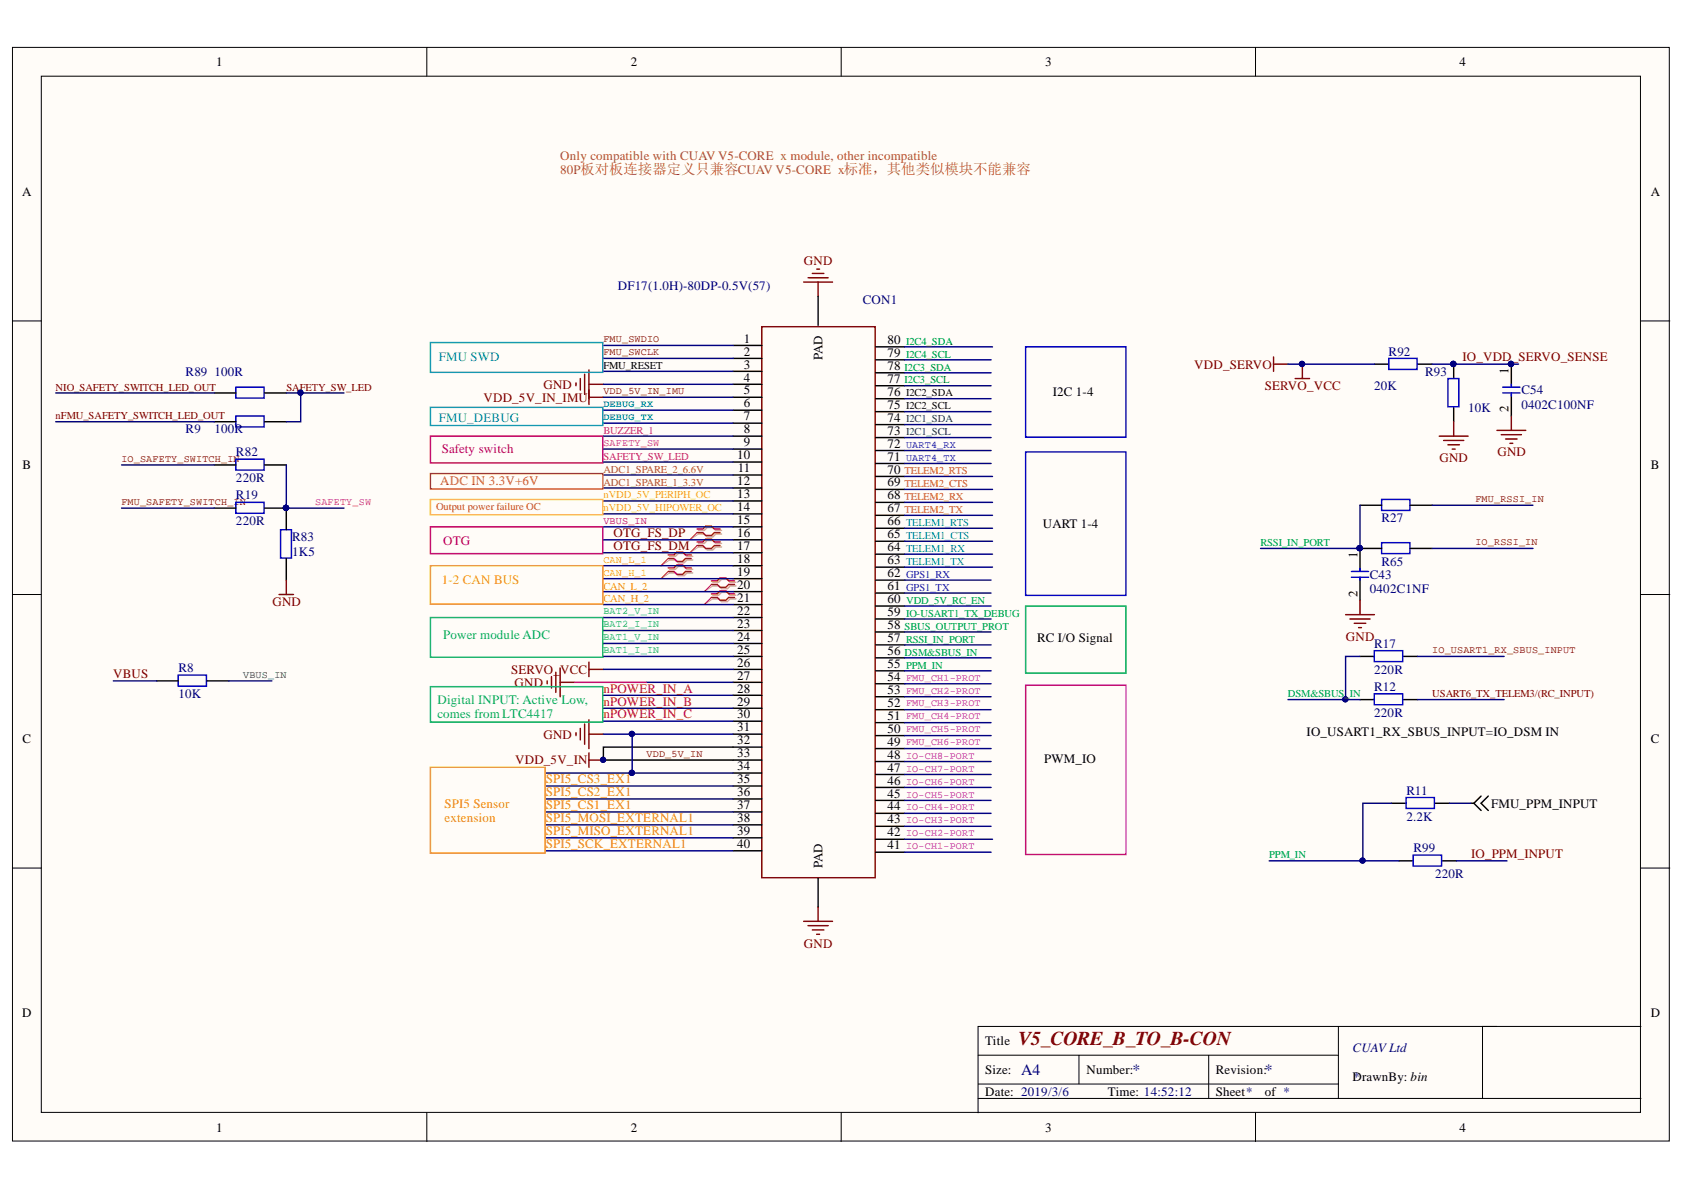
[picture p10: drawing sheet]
<svg xmlns="http://www.w3.org/2000/svg" width="297mm" height="210mm" viewBox="0 0 297 210" stroke-linecap="round" stroke-linejoin="round" font-family="sans-serif">
<defs><g id="words">
<text font-size="3.5" fill="#800000" x="179.6" y="184.4">V5_CORE_B_TO_B-CON</text>
<g font-size="2.8" fill="#000080">
<text x="180.1" y="189.6">A4</text>
<text x="199.8" y="189.6">*</text>
<text x="223.1" y="189.6">*</text>
</g>
<g font-size="2.3">
<text x="38.2" y="11.7">1</text>
<text x="111.3" y="11.7">2</text>
<text x="184.4" y="11.7">3</text>
<text x="257.5" y="11.7">4</text>
<text x="3.9" y="34.5">A</text>
<text x="291.2" y="34.5">A</text>
<text x="131.2" y="60.5">1</text>
<text x="131.2" y="62.7">2</text>
<text x="131.2" y="65">3</text>
<text x="145.1" y="63.5" transform="rotate(-90 145.1 63.5)">PAD</text>
<text x="156.5" y="65.3">78</text>
<text x="156.5" y="63">79</text>
<text x="156.5" y="60.7">80</text>
<text x="131.2" y="67.3">4</text>
<text x="131.2" y="69.6">5</text>
<text x="131.2" y="71.9">6</text>
<text x="156.5" y="69.8">76</text>
<text x="156.5" y="67.6">77</text>
<text x="185.7" y="69.8">I2C 1-4</text>
<text x="266.1" y="66" transform="rotate(-90 266.1 66)">1</text>
<text x="131.2" y="74.1">7</text>
<text x="131.2" y="76.4">8</text>
<text x="156.5" y="76.7">73</text>
<text x="156.5" y="74.4">74</text>
<text x="156.5" y="72.1">75</text>
<text x="266.1" y="72.7" transform="rotate(-90 266.1 72.7)">2</text>
<text x="4" y="82.8">B</text>
<text x="130" y="81">10</text>
<text x="130.1" y="83.3">11</text>
<text x="131.2" y="78.7">9</text>
<text x="156.5" y="83.5">70</text>
<text x="156.5" y="81.2">71</text>
<text x="156.5" y="79">72</text>
<text x="291.2" y="82.8">B</text>
<text x="130" y="85.6">12</text>
<text x="130" y="87.8">13</text>
<text x="156.5" y="88.1">68</text>
<text x="156.5" y="85.8">69</text>
<text x="130" y="90.1">14</text>
<text x="130" y="92.4">15</text>
<text x="130" y="94.7">16</text>
<text x="156.5" y="94.9">65</text>
<text x="156.5" y="92.7">66</text>
<text x="156.5" y="90.4">67</text>
<text x="183.9" y="93.2">UART 1-4</text>
<text x="130" y="97">17</text>
<text x="130" y="99.3">18</text>
<text x="130" y="101.5">19</text>
<text x="156.5" y="101.8">62</text>
<text x="156.5" y="99.5">63</text>
<text x="156.5" y="97.2">64</text>
<text x="239.4" y="98.5" transform="rotate(-90 239.4 98.5)">1</text>
<text x="130" y="103.9">20</text>
<text x="130" y="106.2">21</text>
<text x="156.5" y="106.4">60</text>
<text x="156.5" y="104.2">61</text>
<text x="239.4" y="105.3" transform="rotate(-90 239.4 105.3)">2</text>
<text x="130" y="108.5">22</text>
<text x="130" y="110.7">23</text>
<text x="130" y="113">24</text>
<text x="156.5" y="113.3">57</text>
<text x="156.5" y="111">58</text>
<text x="156.5" y="108.7">59</text>
<text x="182.9" y="113.3">RC I/O Signal</text>
<text x="130" y="115.3">25</text>
<text x="130" y="117.6">26</text>
<text x="130" y="119.9">27</text>
<text x="156.5" y="117.8">55</text>
<text x="156.5" y="115.6">56</text>
<text x="130" y="122.2">28</text>
<text x="130" y="124.4">29</text>
<text x="156.5" y="124.7">52</text>
<text x="156.5" y="122.4">53</text>
<text x="156.5" y="120.1">54</text>
<text x="4" y="131">C</text>
<text x="130" y="126.7">30</text>
<text x="130" y="129">31</text>
<text x="130" y="131.3">32</text>
<text x="156.5" y="131.5">49</text>
<text x="156.5" y="129.3">50</text>
<text x="156.5" y="127">51</text>
<text x="230.5" y="129.8">IO_USART1_RX_SBUS_INPUT=IO_DSM IN</text>
<text x="291.2" y="131">C</text>
<text x="130" y="133.6">33</text>
<text x="130" y="135.9">34</text>
<text x="156.5" y="136.1">47</text>
<text x="156.5" y="133.8">48</text>
<text x="184.2" y="134.6">PWM_IO</text>
<text x="130" y="138.1">35</text>
<text x="130" y="140.4">36</text>
<text x="130" y="142.7">37</text>
<text x="156.5" y="143">44</text>
<text x="156.5" y="140.7">45</text>
<text x="156.5" y="138.4">46</text>
<text x="263" y="142.4">FMU_PPM_INPUT</text>
<text x="130" y="145">38</text>
<text x="130" y="147.3">39</text>
<text x="130" y="149.5">40</text>
<text x="156.5" y="149.8">41</text>
<text x="156.5" y="147.5">42</text>
<text x="156.5" y="145.2">43</text>
<text x="145.1" y="153.1" transform="rotate(-90 145.1 153.1)">PAD</text>
<text x="3.9" y="179.3">D</text>
<text x="291.2" y="179.3">D</text>
<text x="173.8" y="184.4">Title</text>
<text x="173.8" y="189.4">Size:</text>
<text x="191.6" y="189.4">Number:</text>
<text x="214.5" y="189.4">Revision:</text>
<text x="238.6" y="190.7">DrawnBy: bin</text>
<text x="173.8" y="193.3">Date: 2019/3/6</text>
<text x="195.4" y="193.3">Time: 14:52:12</text>
<text x="214.5" y="193.3">Sheet*</text>
<text x="223.1" y="193.3">of *</text>
<text x="38.2" y="199.6">1</text>
<text x="111.3" y="199.6">2</text>
<text x="184.4" y="199.6">3</text>
<text x="257.5" y="199.6">4</text>
</g>
<g font-size="2.3" fill="#ad660b">
<text x="98.8" y="28.2">Only compatible with CUAV V5-CORE x module, other incompatible</text>
<text x="98.8" y="30.7">80P板对板连接器定义只兼容CUAV V5-CORE x标准，其他类似模块不能兼容</text>
</g>
<g font-size="2.3" fill="#800000">
<text x="141.8" y="46.8">GND</text>
<text x="210.7" y="65">VDD_SERVO</text>
<text x="258" y="63.7">IO_VDD_SERVO_SENSE</text>
<text x="85.3" y="70.8">VDD_5V_IN_IMU</text>
<text x="95.9" y="68.6">GND</text>
<text x="223.1" y="68.8">SERVO_VCC</text>
<text x="253.9" y="81.5">GND</text>
<text x="264.1" y="80.5">GND</text>
<text x="108.2" y="94.7">OTG_FS_DP</text>
<text x="108.2" y="97">OTG_FS_DM</text>
<text x="48.1" y="106.9">GND</text>
<text x="237.4" y="113">GND</text>
<text x="20" y="119.6">VBUS</text>
<text x="90.2" y="118.9">SERVO_</text>
<text x="98.8" y="118.9">VCC</text>
<text x="90.8" y="121.1">GND</text>
<text x="95.9" y="130.3">GND</text>
<text x="90.9" y="134.8">VDD_5V_IN</text>
<text x="259.5" y="151.3">IO_PPM_INPUT</text>
<text x="141.8" y="167.1">GND</text>
</g>
<g font-size="2.3" fill="#000080">
<text x="109" y="51.1">DF17(1.0H)-80DP-0.5V(57)</text>
<text x="152.2" y="53.6">CON1</text>
<text x="244.9" y="62.7">R92</text>
<text x="32.7" y="66.3">R89</text>
<text x="37.8" y="66.3">100R</text>
<text x="242.4" y="68.8">20K</text>
<text x="251.4" y="66.3">R93</text>
<text x="268.4" y="69.6">C54</text>
<text x="32.7" y="76.4">R9</text>
<text x="37.8" y="76.4">100R</text>
<text x="259" y="72.6">10K</text>
<text x="268.4" y="72.1">0402C100NF</text>
<text x="41.6" y="80.5">R82</text>
<text x="41.6" y="85.1">220R</text>
<text x="41.6" y="88.1">R19</text>
<text x="41.6" y="92.7">220R</text>
<text x="51.5" y="95.4">R83</text>
<text x="243.7" y="92.2">R27</text>
<text x="51.5" y="98">1K5</text>
<text x="243.7" y="99.8">R65</text>
<text x="241.6" y="102">C43</text>
<text x="241.6" y="104.7">0402C1NF</text>
<text x="31.5" y="118.6">R8</text>
<text x="242.4" y="114.3">R17</text>
<text x="242.4" y="118.9">220R</text>
<text x="31.5" y="123.2">10K</text>
<text x="242.4" y="121.9">R12</text>
<text x="242.4" y="126.5">220R</text>
<text x="248.1" y="140.2">R11</text>
<text x="248.1" y="144.7">2.2K</text>
<text x="249.3" y="150.3">R99</text>
<text x="253.1" y="154.9">220R</text>
<text x="238.6" y="185.6">CUAVLtd</text>
<text x="238.6" y="190.7">*</text>
</g>
<g font-size="2.3" fill="#009cca">
<text x="77.4" y="63.7">FMU SWD</text>
<text x="77.4" y="74.4">FMU_DEBUG</text>
</g>
<g font-size="2.3" fill="#a1006a">
<text x="77.9" y="80">Safety switch</text>
<text x="78.2" y="96.2">OTG</text>
</g>
<text font-size="2.3" fill="#de4f16" x="77.7" y="85.6">ADC IN 3.3V+6V</text>
<text font-size="2.3" fill="#ff9c00" x="77.9" y="103.1">1-2 CAN BUS</text>
<g font-size="2.3" fill="#00a36e">
<text x="78.2" y="112.8">Power module ADC</text>
<text x="77.2" y="124.2">Digital INPUT: Active Low,</text>
<text x="77.2" y="126.7">comes from LTC4417</text>
</g>
<g font-size="2.3" fill="#f00">
<text x="106.4" y="122.2">nPOWER_IN_A</text>
<text x="106.4" y="124.4">nPOWER_IN_B</text>
<text x="106.4" y="126.7">nPOWER_IN_C</text>
</g>
<g font-size="2.3" fill="#fd8300">
<text x="78.4" y="142.4">SPI5 Sensor</text>
<text x="96.3" y="142.7">SPI5_CS1_EX1</text>
<text x="96.3" y="138.1">SPI5_CS3_EX1</text>
<text x="96.3" y="140.4">SPI5_CS2_EX1</text>
<text x="78.4" y="145">extension</text>
<text x="96.3" y="149.5">SPI5_SCK_EXTERNAL1</text>
<text x="96.3" y="147.3">SPI5_MISO_EXTERNAL1</text>
<text x="96.3" y="145">SPI5_MOSI_EXTERNAL1</text>
</g>
<text font-size="1.9" x="106.4" y="65.1">FMU_RESET</text>
<g font-size="1.9" fill="#008000">
<text x="159.6" y="65.4">I2C3_SDA</text>
<text x="159.8" y="63.1">I2C4_SCL</text>
<text x="159.8" y="60.8">I2C4_SDA</text>
<text x="159.6" y="67.6">I2C3_SCL</text>
</g>
<g font-size="1.9" fill="#800000">
<text x="9.8" y="68.9">NIO_SAFETY_SWITCH_LED_OUT</text>
<text x="50.5" y="68.9">SAFETY_SW_LED</text>
<text x="9.8" y="74">nFMU_SAFETY_SWITCH_LED_OUT</text>
<text x="252.6" y="123">USART6_TX_TELEM3/(RC_INPUT)</text>
</g>
<g font-size="1.9" fill="#080d02">
<text x="159.8" y="69.9">I2C2_SDA</text>
<text x="159.8" y="72.2">I2C2_SCL</text>
</g>
<g font-size="1.9" fill="#da2467">
<text x="106.4" y="76.5">BUZZER_1</text>
<text x="106.4" y="81.1">SAFETY_SW_LED</text>
</g>
<g font-size="1.9" fill="#025e3f">
<text x="159.8" y="74.5">I2C1_SDA</text>
<text x="159.8" y="76.8">I2C1_SCL</text>
</g>
<g font-size="1.9" fill="#ad660b">
<text x="106.4" y="83.4">ADC1_SPARE_2_6.6V</text>
<text x="106.4" y="85.6">ADC1_SPARE_1_3.3V</text>
</g>
<g font-size="1.9" fill="#de4f16">
<text x="159.6" y="83.6">TELEM2_RTS</text>
<text x="76.9" y="90">Output power failure OC</text>
<text x="159.6" y="85.9">TELEM2_CTS</text>
<text x="159.6" y="88.2">TELEM2_RX</text>
<text x="159.6" y="90.5">TELEM2_TX</text>
</g>
<g font-size="1.9" fill="#d4d200">
<text x="106.4" y="87.9">nVDD_5V_PERIPH_OC</text>
<text x="106.4" y="90.2">nVDD_5V_HIPOWER_OC</text>
</g>
<g font-size="1.9" fill="#009cca">
<text x="159.8" y="92.7">TELEM1_RTS</text>
<text x="159.8" y="95.1">TELEM1_CTS</text>
<text x="159.8" y="97.4">TELEM1_RX</text>
<text x="159.8" y="99.7">TELEM1_TX</text>
</g>
<g font-size="1.9" fill="#03c">
<text x="159.8" y="102">GPS1_RX</text>
<text x="159.8" y="104.2">GPS1_TX</text>
</g>
<g font-size="1.9" fill="#00bf00">
<text x="222.3" y="96.4">RSSI_IN_PORT</text>
<text x="159.8" y="106.5">VDD_5V_RC_EN</text>
<text x="159.6" y="111.1">SBUS_OUTPUT_PROT</text>
<text x="159.8" y="108.8">IO-USART1_TX_DEBUG</text>
<text x="159.8" y="113.4">RSSI_IN_PORT</text>
<text x="159.6" y="115.7">DSM&amp;SBUS_IN</text>
<text x="159.8" y="117.9">PPM_IN</text>
<text x="227.2" y="123">DSM&amp;SBUS_IN</text>
<text x="223.9" y="151.4">PPM_IN</text>
</g>
<g font-size="1.9" fill="#ff9c00">
<text x="106.4" y="104">CAN_L_2</text>
<text x="106.4" y="106.3">CAN_H_2</text>
</g>
<g font-size="1.8" fill="#800000">
<text x="106.4" y="60.4">FMU_SWDIO</text>
<text x="106.4" y="62.6">FMU_SWCLK</text>
<text x="106.4" y="69.5">VDD_5V_IN_IMU</text>
<text x="21.4" y="81.5">IO_SAFETY_SWITCH_IN</text>
<text x="21.4" y="89.1">FMU_SAFETY_SWITCH_IN</text>
<text x="260.2" y="88.6">FMU_RSSI_IN</text>
<text x="260.2" y="96.2">IO_RSSI_IN</text>
<text x="252.6" y="115.2">IO_USART1_RX_SBUS_INPUT</text>
<text x="114" y="133.6">VDD_5V_IN</text>
</g>
<g font-size="1.8" fill="#009cca">
<text x="106.4" y="71.8">DEBUG_RX</text>
<text x="106.4" y="74.1">DEBUG_TX</text>
</g>
<g font-size="1.8" fill="#da2467">
<text x="106.4" y="78.7">SAFETY_SW</text>
<text x="55.6" y="89.1">SAFETY_SW</text>
</g>
<g font-size="1.8" fill="#0000bf">
<text x="159.8" y="81.2">UART4_TX</text>
<text x="159.8" y="79">UART4_RX</text>
</g>
<text font-size="1.8" fill="#a1006a" x="106.4" y="92.4">VBUS_IN</text>
<g font-size="1.8" fill="#ff9c00">
<text x="106.4" y="101.5">CAN_H_1</text>
<text x="106.4" y="99.3">CAN_L_1</text>
</g>
<g font-size="1.8" fill="#00a36e">
<text x="106.4" y="110.7">BAT2_I_IN</text>
<text x="106.4" y="108.4">BAT2_V_IN</text>
<text x="106.4" y="112.9">BAT1_V_IN</text>
<text x="106.4" y="115.2">BAT1_I_IN</text>
</g>
<text font-size="1.8" fill="#126a27" x="42.9" y="119.5">VBUS_IN</text>
<g font-size="1.8" fill="#bf00bf">
<text x="159.8" y="124.6">FMU_CH3-PROT</text>
<text x="159.8" y="122.3">FMU_CH2-PROT</text>
<text x="159.8" y="120">FMU_CH1-PROT</text>
<text x="159.8" y="126.9">FMU_CH4-PROT</text>
<text x="159.8" y="129.2">FMU_CH5-PROT</text>
<text x="159.8" y="131.5">FMU_CH6-PROT</text>
<text x="159.8" y="136.1">IO-CH7-PORT</text>
<text x="159.8" y="133.8">IO-CH8-PORT</text>
<text x="159.8" y="140.7">IO-CH5-PORT</text>
<text x="159.8" y="138.4">IO-CH6-PORT</text>
<text x="159.8" y="143">IO-CH4-PORT</text>
<text x="159.8" y="149.8">IO-CH1-PORT</text>
<text x="159.8" y="147.5">IO-CH2-PORT</text>
<text x="159.8" y="145.2">IO-CH3-PORT</text>
</g>
</g></defs>
<g fill="#fffcf8" stroke="#000" stroke-width=".18">
<path d="M2.2 8.4h292.2v192.9h-292.2z"/>
<path d="M7.3 13.4h282.1v182.8h-282.1z"/>
</g>
<g fill="none" stroke="#000" stroke-width=".18">
<path d="M75.3 8.4v5M148.4 8.4v5M221.5 8.4v5M2.2 56.6h5.1M289.5 56.6h5M2.2 104.9h5.1M289.5 104.9h5M2.2 153.1h5.1M289.5 153.1h5M75.3 196.3v5.1M148.4 196.3v5.1M172.5 186.1h63.6"/>
<path d="M172.5 193.8h117M172.5 191.2h63.6M190.3 186.1v5.1M213.2 186.1v7.7M221.5 196.3v5.1M236.1 181.1v12.7M264 181.1h-91.5v15.2M289.5 181.1h-28v12.7"/>
</g>
<g fill="none" stroke="#800000" stroke-width=".25">
<path d="M134.4 57.6h20v97.2h-20zM141.8 49.8h5M142.5 49h3.6M143.3 48.2h2M144.1 47.5h.5M144.3 49.8v2.5M101.6 67.5v.5M102.4 66.8v2M103.1 66v3.6M103.9 65.2v6.1M103.9 67.8h2.5M103.9 70.1h2.5"/>
<path d="M224.6 63v2.5M224.6 64.2h2.6M228.5 66.8h2.5M229.7 64.2v2.6M253.9 76.9h5.1M254.6 77.7h3.6M255.4 78.5h2M256.2 79.2h.5M256.4 74.4v2.5M264 75.9h5.1M264.8 76.7h3.6M265.6 77.4h2"/>
<path d="M266.3 78.2h.5M266.6 73.4v2.5M49.2 104.9h2.6M50.5 102.3v2.6M97.3 119.3v2.1M98 118.6v3.5M98.8 117.8v5.1M103.9 116.8v2.5M103.9 118.1h2.5M237.3 108.4h5.1M238.1 109.2h3.6M238.9 109.9h2"/>
<path d="M239.6 110.7h.5M239.9 105.9v2.5M96.5 120.1v.5M98.8 120.4h2.5M101.6 129.2v.6M102.4 128.5v2M103.1 127.7v3.6M103.9 127v5M103.9 132.8v2.5M103.9 134.1h2.5M103.9 129.5h2.5M144.3 160v2.5"/>
<path d="M141.8 162.5h5M142.5 163.3h3.6M143.3 164h2M144.1 164.8h.5"/>
</g>
<path d="M118.1 98.1h1l.5-.5h1.1l.5 .5h1M118.1 98.8h1l.5 .5h1.1l.5-.5h1M123.2 93.6h1l.5-.5h1l.6 .5h1M123.2 94.2h1l.5 .5h1l.6-.5h1M123.2 95.8h1l.5-.5h1l.6 .5h1M123.2 96.5h1l.5 .5h1l.6-.5h1M118.1 100.4h1l.5-.5h1.1l.5 .5h1M118.1 101.1h1l.5 .5h1.1l.5-.5h1M125.7 102.7h1.1l.5-.5h1l.5 .5h1M125.7 103.3h1.1l.5 .5h1l.5-.5h1M125.7 105h1.1l.5-.5h1l.5 .5h1M125.7 105.6h1.1l.5 .5h1l.5-.5h1" fill="none" stroke="#d0a19e" stroke-width=".25"/>
<path d="M118.1 98.8l-1.5 1M123.2 94.2l-1.5 1M123.2 96.5l-1.5 1M118.1 101.1l-1.5 1M125.7 103.3l-1.5 1.1M125.7 105.6l-1.5 1" fill="none" stroke="#d0a19e" stroke-width=".18"/>
<path d="M117.9 97.9h1l.5-.5h1l.5 .5h1M117.9 98.5h1l.5 .5h1l.5-.5h1M123 93.3h1l.5-.5h1l.5 .5h1M123 93.9h1l.5 .6h1l.5-.6h1M123 95.6h1l.5-.5h1l.5 .5h1M123 96.2h1l.5 .5h1l.5-.5h1M117.9 100.2h1l.5-.5h1l.5 .5h1M117.9 100.8h1l.5 .5h1l.5-.5h1M125.5 102.5h1l.5-.6h1l.5 .6h1.1M125.5 103.1h1l.5 .5h1l.5-.5h1.1M125.5 104.7h1l.5-.5h1l.5 .5h1.1M125.5 105.4h1l.5 .5h1l.5-.5h1.1" fill="none" stroke="#f00" stroke-width=".25"/>
<path d="M117.9 98.5l-1.3 1.3M123 93.9l-1.3 1.3M123 96.2l-1.3 1.3M117.9 100.8l-1.3 1.3M125.5 103.1l-1.3 1.3M125.5 105.4l-1.3 1.2" fill="none" stroke="#f00" stroke-width=".18"/>
<g fill="none" stroke="#000" stroke-width=".25">
<path d="M144.3 52.3v5.1M37.8 69.3h3.8M37.8 74.4h3.8M46.7 69.3h3.8M46.7 74.4h3.8M129.3 60.9h5.1M129.3 63.2h5.1M129.3 65.5h5.1M129.3 67.8h5.1M129.3 70.1h5.1M129.3 72.4h5.1M129.3 74.6h5.1"/>
<path d="M129.3 76.9h5.1M129.3 79.2h5.1M154.5 79.5h5.1M154.5 77.2h5.1M154.5 74.9h5.1M154.5 72.6h5.1M154.5 70.3h5.1M154.5 68h5.1M154.5 65.8h5.1M154.5 63.5h5.1M154.5 61.2h5.1M242.4 64.2h2.6"/>
<path d="M250.1 64.2h2.5M256.4 64.2v2.6M256.4 71.8v2.6M266.6 64.2v3.8M266.6 69.6v3.8M37.8 82h3.8M37.8 89.6h3.8M46.7 82h3.8M46.7 89.6h3.8v3.8M50.5 98.5v3.8M129.3 81.5h5.1M129.3 83.8h5.1"/>
<path d="M129.3 86.1h5.1M129.3 88.4h5.1M129.3 90.6h5.1M129.3 92.9h5.1M129.3 95.2h5.1M129.3 97.5h5.1M129.3 99.8h5.1M154.5 97.8h5.1M154.5 95.5h5.1M154.5 93.2h5.1M154.5 90.9h5.1M154.5 88.6h5.1"/>
<path d="M154.5 86.3h5.1M154.5 84h5.1M154.5 81.8h5.1M239.9 89.1h3.8M243.7 96.7h-3.8v3.8M248.8 96.7h3.8M248.8 89.1h3.8M129.3 102.1h5.1M129.3 104.4h5.1M129.3 106.6h5.1M129.3 108.9h5.1M129.3 111.2h5.1"/>
<path d="M129.3 113.5h5.1M129.3 115.8h5.1M129.3 118.1h5.1M154.5 118.3h5.1M154.5 116h5.1M154.5 113.8h5.1M154.5 111.5h5.1M154.5 109.2h5.1M154.5 106.9h5.1M154.5 104.6h5.1M154.5 102.3h5.1M154.5 100h5.1"/>
<path d="M239.9 115.8h2.5M239.9 102.1v3.8M247.5 115.8h2.6M27.6 120.1h3.8M36.5 120.1h3.8M129.3 120.4h5.1M129.3 122.6h5.1M129.3 124.9h5.1M129.3 127.2h5.1M129.3 129.5h5.1M129.3 136.4h5.1M129.3 138.6h5.1"/>
<path d="M134.4 131.8h-28v2.3h28M154.5 138.9h5.1M154.5 136.6h5.1M154.5 134.3h5.1M154.5 132h5.1M154.5 129.8h5.1M154.5 127.5h5.1M154.5 125.2h5.1M154.5 122.9h5.1M154.5 120.6h5.1M239.9 123.4h2.5M247.5 123.4h2.6"/>
<path d="M129.3 140.9h5.1M129.3 143.2h5.1M129.3 145.5h5.1M129.3 147.8h5.1M129.3 150.1h5.1M144.3 154.9v5.1M154.5 150.3h5.1M154.5 148h5.1M154.5 145.8h5.1M154.5 143.5h5.1M154.5 141.2h5.1M245.5 141.7h2.5"/>
<path d="M246.8 151.8h2.5M253.1 141.7h2.6M254.4 151.8h2.5M259.5 141.7h.5M260 141.7l1.2 1.3M261.2 140.4l-1.2 1.3M262.5 140.4l-1.3 1.3 1.3 1.3"/>
</g>
<g fill="#000080" stroke="#000080" stroke-width=".18">
<circle cx="106.4" cy="134" r=".46"/>
<circle cx="111.4" cy="136.3" r=".47"/>
<circle cx="50.4" cy="89.6" r=".46"/>
<circle cx="53" cy="69.3" r=".46"/>
<circle cx="239.8" cy="96.7" r=".46"/>
<circle cx="237.3" cy="123.4" r=".46"/>
<circle cx="256.4" cy="64.2" r=".47"/>
<circle cx="229.7" cy="64.2" r=".47"/>
<circle cx="266.5" cy="64.2" r=".47"/>
<circle cx="111.5" cy="129.4" r=".46"/>
<circle cx="240.3" cy="151.8" r=".46"/>
</g>
<g fill="none" stroke="#000080" stroke-width=".25">
<path d="M9.8 74.4h28M9.8 69.3h28M50.5 69.3h10.2M53 69.3v5.1h-2.5M106.4 63.2h22.9M106.4 67.8h22.9M106.4 70.1h22.9M106.4 65.5h22.9M106.4 60.9h22.9M106.4 72.4h22.9M106.4 74.6h22.9M106.4 76.9h22.9"/>
<path d="M106.4 79.2h22.9M159.6 77.2h15.2M159.6 68h15.2M159.6 63.5h15.2M159.6 79.5h15.2M159.6 74.9h15.2M159.6 72.6h15.2M159.6 70.3h15.2M159.6 65.8h15.2M159.6 61.2h15.5M227.2 64.2h15.2M252.6 64.2h15.3"/>
<path d="M21.4 82h16.4M21.4 89.6h16.4M50.5 82v7.6h10.2M106.4 81.5h22.9M106.4 86.1h22.9M106.4 90.6h22.9M106.4 95.2h22.9M106.4 97.5h22.9M106.4 88.4h22.9M106.4 83.8h22.9M106.4 99.8h22.9M106.4 92.9h22.9"/>
<path d="M159.6 81.8h15.2M159.6 84h15.5M159.6 86.3h15.5M159.6 88.6h15.5M159.6 90.9h15.5M159.6 93.2h15.5M159.6 95.5h15.5M159.6 97.8h15.5M239.9 89.1v7.6h-17.6M252.6 96.7h17.8M252.6 89.1h17.8M106.4 108.9h22.9"/>
<path d="M106.4 113.5h22.9M106.4 111.2h22.9M106.4 115.8h22.9M106.4 118.1h22.9M106.4 106.6h22.9M106.4 104.4h22.9M106.4 102.1h22.9M159.6 118.3h15.2M159.6 113.8h15.2M159.6 109.2h15.2M159.6 104.6h15.2M159.6 116h15.2"/>
<path d="M159.6 106.9h15.2M159.6 100h15.5M159.6 102.3h15.2M159.6 111.5h15.2M239.9 115.8h-2.6v7.6h-10.1M250.1 115.8h15.2M20 120.1h7.6M40.3 120.1h7.7M96.3 136.4h33M96.3 138.6h33M106.4 122.6h22.9M106.4 124.9h22.9"/>
<path d="M106.4 127.2h22.9M106.4 129.5h5.1M114.1 120.4h15.2M129.3 129.5h-17.8v6.9M159.6 136.6h15.2M159.6 138.9h15.2M159.6 134.3h15.2M159.6 132h15.2M159.6 129.8h15.2M159.6 127.5h15.2M159.6 125.2h15.2M159.6 122.9h15.2"/>
<path d="M159.6 120.6h15.2M237.3 123.4h2.6M250.1 123.4h15.2M96.3 145.5h33M96.3 143.2h33M96.3 147.8h33M96.3 150.1h33M96.3 140.9h33M159.6 150.3h15.2M159.6 145.8h15.2M159.6 141.2h15.2M159.6 148h15.5"/>
<path d="M159.6 143.5h15.2M223.9 151.8h22.9M245.5 141.7h-5.1v10.1M255.7 141.7h3.8M256.9 151.8h8.9"/>
</g>
<path d="M101.3 120.4h12.8" fill="none" stroke="#800080" stroke-width=".25"/>
<path d="M180.9 120.9h17.7v29.8h-17.7z" fill="none" stroke="#bf00bf" stroke-width=".25"/>
<path d="M41.6 68.3h5v1.9h-5zM41.6 73.4h5v1.9h-5zM41.6 81h5v1.9h-5zM41.6 88.6h5v1.9h-5zM49.5 93.4h1.9v5h-1.9zM243.7 95.7h5v2h-5zM243.7 88.1h5v1.9h-5zM31.4 119.1h5v1.9h-5z" fill="none" stroke="#0000bf" stroke-width=".25"/>
<g fill="none" stroke="#00f" stroke-width=".25">
<path d="M180.9 79.7h17.7v25.3h-17.7zM180.9 61.2h17.7v15.9h-17.7zM245 63.2h5v2h-5zM255.4 66.8h1.9v4.9h-1.9zM265.1 68.3h3M265.1 69.3h3M266.6 67.8v.5M266.6 69.3v.5M238.4 100.8h3M238.4 101.8h3M239.9 100.3v.5M239.9 101.8v.5"/>
<path d="M242.4 114.8h5v1.9h-5zM242.4 122.4h5v1.9h-5zM248 140.7h5v1.9h-5zM249.3 150.8h5v2h-5z"/>
</g>
<path d="M75.9 135.3h20.3v15.2h-20.3z" fill="none" stroke="#fd8300" stroke-width=".25"/>
<path d="M75.9 108.9h30.4v7h-30.4zM75.9 121.1h30.4v6.3h-30.4z" fill="none" stroke="#00a36e" stroke-width=".25"/>
<path d="M75.9 99.8h30.4v6.8h-30.4z" fill="none" stroke="#ff9c00" stroke-width=".25"/>
<path d="M75.9 76.9h30.4v4.8h-30.4zM75.9 92.9h30.4v4.8h-30.4z" fill="none" stroke="#a1006a" stroke-width=".25"/>
<path d="M180.9 106.9h17.7v11.8h-17.7z" fill="none" stroke="#00bf00" stroke-width=".25"/>
<path d="M75.9 71.8h30.4v3.2h-30.4zM75.9 60.4h30.4v5.3h-30.4z" fill="none" stroke="#009cca" stroke-width=".25"/>
<path d="M75.9 83.5h30.4v2.7h-30.4z" fill="none" stroke="#de4f16" stroke-width=".25"/>
<path d="M75.9 88.1h30.4v2.7h-30.4z" fill="none" stroke="#fe0" stroke-width=".25"/>
<use href="#words"/>
</svg>
